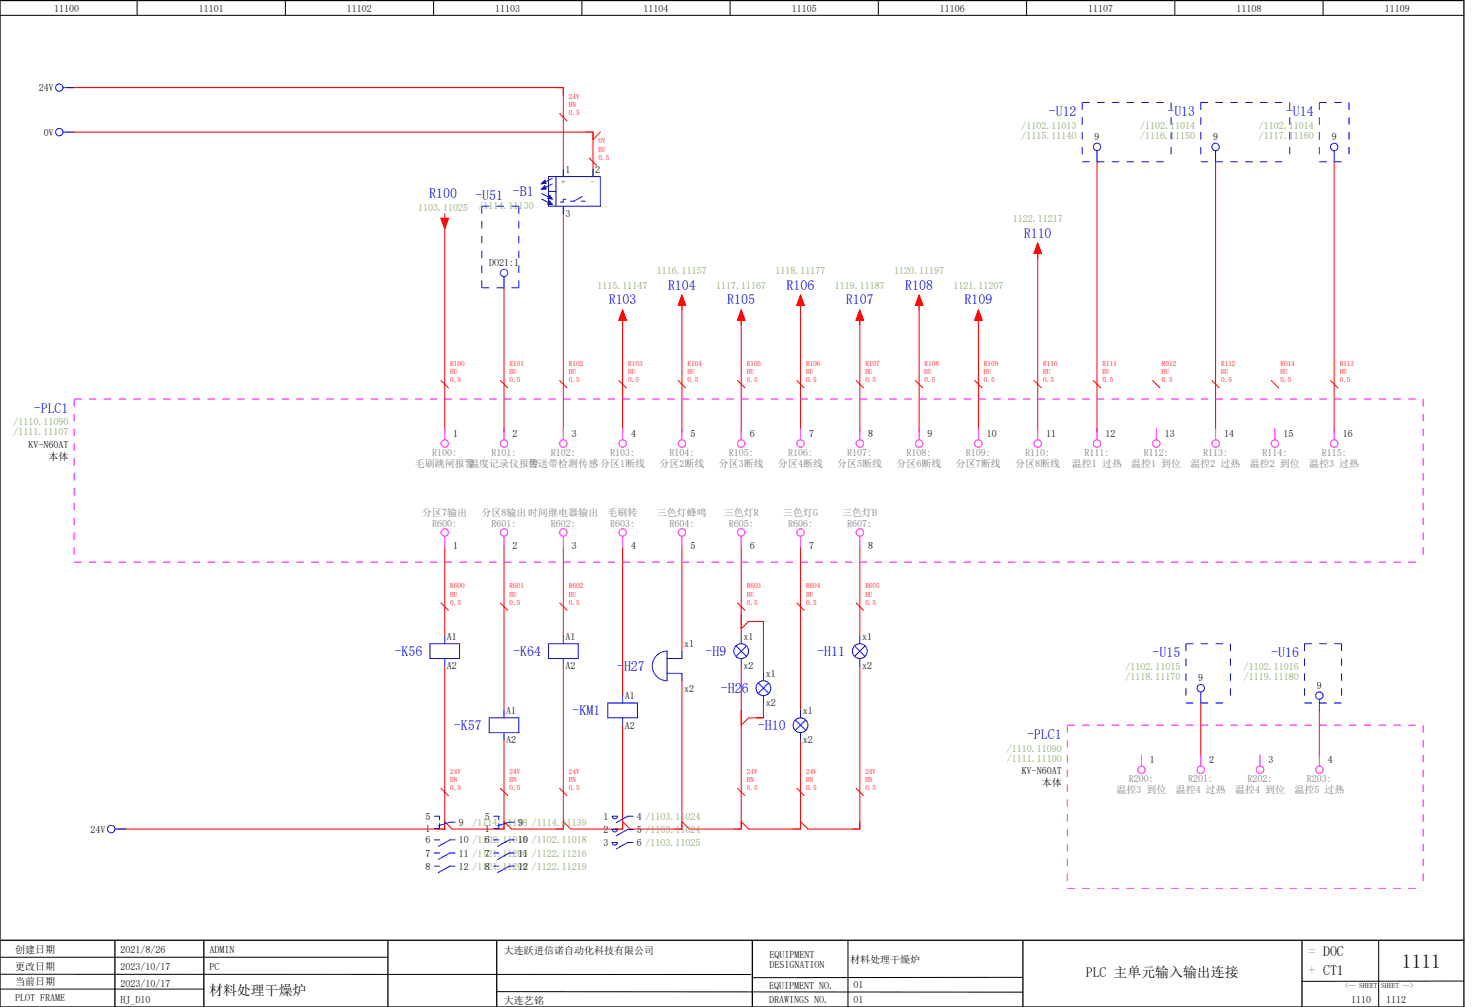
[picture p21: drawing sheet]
<svg xmlns="http://www.w3.org/2000/svg" width="399mm" height="272mm" viewBox="0 0 399 272" stroke-linecap="round" stroke-linejoin="round" font-family="sans-serif">
<defs><g id="words">
<text font-size="5.3" x="378.3" y="261">1111</text>
<g font-size="3.7" fill="#00f">
<text x="283" y="31.4">-U12</text>
<text x="315" y="31.4">-U13</text>
<text x="347" y="31.4">-U14</text>
<text x="115.8" y="53.5">R100</text>
<text x="128.3" y="53.8">-U51 -B1</text>
<text x="276.3" y="64.1">R110</text>
<text x="164.3" y="82.1">R103</text>
<text x="180.3" y="78.1">R104</text>
<text x="196.2" y="82.1">R105</text>
<text x="212.3" y="78.1">R106</text>
<text x="228.3" y="82.1">R107</text>
<text x="244.2" y="78.1">R108</text>
<text x="260.3" y="82.1">R109</text>
<text x="9.1" y="111.4">-PLC1</text>
<text x="106.5" y="177">-K56</text>
<text x="138.5" y="177">-K64</text>
<text x="190.4" y="177">-H9</text>
<text x="220.5" y="177">-H11</text>
<text x="311" y="177.4">-U15</text>
<text x="343" y="177.4">-U16</text>
<text x="166.5" y="181">-H27</text>
<text x="194.5" y="187">-H26</text>
<text x="122.5" y="197">-K57</text>
<text x="154.5" y="193">-KM1</text>
<text x="204.5" y="197">-H10</text>
<text x="277.1" y="199.4">-PLC1</text>
</g>
<g font-size="3.7" fill="#7ca552">
<text x="353.1" y="258">= DOC</text>
<text x="353.1" y="263">+ CT1</text>
</g>
<g font-size="3.7">
<text x="293" y="263.5">PLC 主单元输入输出连接</text>
<text x="56.4" y="268.5">材料处理干燥炉</text>
</g>
<g font-size="2.7">
<text x="14.6" y="3.1">11100</text>
<text x="53.6" y="3.1">11101</text>
<text x="93.6" y="3.1">11102</text>
<text x="133.6" y="3.1">11103</text>
<text x="173.6" y="3.1">11104</text>
<text x="213.6" y="3.1">11105</text>
<text x="253.6" y="3.1">11106</text>
<text x="293.6" y="3.1">11107</text>
<text x="333.6" y="3.1">11108</text>
<text x="373.6" y="3.1">11109</text>
<text x="10.4" y="24.6">24V</text>
<text x="11.8" y="36.6">0V</text>
<text x="295.3" y="37.8">9</text>
<text x="327.3" y="37.8">9</text>
<text x="359.3" y="37.8">9</text>
<text x="152.6" y="46.7">1</text>
<text x="160.6" y="46.7">2</text>
<text x="152.6" y="58.6">3</text>
<text x="131.9" y="71.8">DO21:1</text>
<text x="122.3" y="117.8">1</text>
<text x="138.3" y="117.8">2</text>
<text x="154.3" y="117.8">3</text>
<text x="170.3" y="117.8">4</text>
<text x="186.3" y="117.8">5</text>
<text x="202.3" y="117.8">6</text>
<text x="218.3" y="117.8">7</text>
<text x="234.3" y="117.8">8</text>
<text x="250.3" y="117.8">9</text>
<text x="266.3" y="117.8">10</text>
<text x="282.3" y="117.8">11</text>
<text x="298.3" y="117.8">12</text>
<text x="314.3" y="117.8">13</text>
<text x="330.3" y="117.8">14</text>
<text x="346.3" y="117.8">15</text>
<text x="362.3" y="117.8">16</text>
<text x="7.7" y="120.9">KV-N60AT</text>
<text x="13.1" y="124">本体</text>
<text x="122.3" y="148.2">1</text>
<text x="138.3" y="148.2">2</text>
<text x="154.3" y="148.2">3</text>
<text x="170.3" y="148.2">4</text>
<text x="186.3" y="148.2">5</text>
<text x="202.3" y="148.2">6</text>
<text x="218.3" y="148.2">7</text>
<text x="234.3" y="148.2">8</text>
<text x="120.6" y="172.7">A1</text>
<text x="152.6" y="172.7">A1</text>
<text x="200.6" y="172.7">x1</text>
<text x="232.6" y="172.7">x1</text>
<text x="184.6" y="174.7">x1</text>
<text x="120.6" y="180.6">A2</text>
<text x="152.6" y="180.6">A2</text>
<text x="200.6" y="180.6">x2</text>
<text x="206.6" y="182.7">x1</text>
<text x="232.6" y="180.6">x2</text>
<text x="323.3" y="183.8">9</text>
<text x="355.3" y="185.8">9</text>
<text x="168.6" y="188.7">A1</text>
<text x="184.6" y="186.6">x2</text>
<text x="206.6" y="190.6">x2</text>
<text x="136.6" y="192.7">A1</text>
<text x="168.6" y="196.6">A2</text>
<text x="216.6" y="192.7">x1</text>
<text x="136.6" y="200.6">A2</text>
<text x="216.6" y="200.6">x2</text>
<text x="275.7" y="208.9">KV-N60AT</text>
<text x="310.3" y="205.8">1</text>
<text x="326.3" y="205.8">2</text>
<text x="342.3" y="205.8">3</text>
<text x="358.3" y="205.8">4</text>
<text x="281.1" y="212">本体</text>
<text x="114.9" y="221.1">5</text>
<text x="130.9" y="221.1">5</text>
<text x="162.9" y="221.1">1</text>
<text x="171.8" y="221.1">4 /1103.11024</text>
<text x="24.5" y="224.6">24V</text>
<text x="114.9" y="224.4">1</text>
<text x="114.9" y="227.5">6</text>
<text x="123.8" y="222.7">9</text>
<text x="123.8" y="227.5">10 /1102.11018</text>
<text x="130.9" y="224.4">1</text>
<text x="130.9" y="227.5">6</text>
<text x="139.8" y="222.7">9</text>
<text x="139.8" y="227.5">10 /1102.11018</text>
<text x="162.9" y="224.7">2</text>
<text x="171.8" y="224.7">5 /1103.11024</text>
<text x="114.9" y="231.1">7</text>
<text x="123.8" y="231.1">11 /1121.11206</text>
<text x="130.9" y="231.1">7</text>
<text x="139.8" y="231.1">11 /1122.11216</text>
<text x="162.9" y="228.2">3</text>
<text x="171.8" y="228.2">6 /1103.11025</text>
<text x="114.9" y="234.6">8</text>
<text x="123.8" y="234.6">12 /1121.11209</text>
<text x="130.9" y="234.6">8</text>
<text x="139.8" y="234.6">12 /1122.11219</text>
<text x="4.1" y="257.1">创建日期</text>
<text x="32.5" y="257.1">2021/8/26</text>
<text x="56.5" y="257.1">ADMIN</text>
<text x="136" y="257.3">大连跃进信诺自动化科技有限公司</text>
<text x="4" y="261.6">更改日期</text>
<text x="32.5" y="261.6">2023/10/17</text>
<text x="56.5" y="261.6">PC</text>
<text x="207.6" y="258.3">EQUIPMENT</text>
<text x="207.6" y="261">DESIGNATION</text>
<text x="229.4" y="259.7">材料处理干燥炉</text>
<text x="4.1" y="265.8">当前日期</text>
<text x="32.5" y="266.1">2023/10/17</text>
<text x="207.5" y="266.7">EQUIPMENT NO.</text>
<text x="230.3" y="266.6">01</text>
<text x="4.1" y="270.2">PLOT FRAME</text>
<text x="32.5" y="270.6">HJ_D10</text>
<text x="136" y="270.8">大连艺铭</text>
<text x="207.5" y="270.6">DRAWINGS NO.</text>
<text x="230.3" y="270.6">01</text>
<text x="364.6" y="270.6">1110</text>
<text x="374" y="270.6">1112</text>
</g>
<g font-size="2.7" fill="#7ca552">
<text x="275.6" y="34.7">/1102.11013</text>
<text x="307.7" y="34.7">/1102.11014</text>
<text x="339.6" y="34.7">/1102.11014</text>
<text x="275.6" y="37.4">/1115.11140</text>
<text x="307.7" y="37.4">/1116.11150</text>
<text x="339.6" y="37.4">/1117.11160</text>
<text x="112.8" y="56.8">1103.11025</text>
<text x="129.2" y="56.3">/1114.11130</text>
<text x="273.3" y="60">1122.11217</text>
<text x="161.3" y="78">1115.11147</text>
<text x="177.3" y="74">1116.11157</text>
<text x="193.2" y="78">1117.11167</text>
<text x="209.3" y="74">1118.11177</text>
<text x="225.3" y="78">1119.11187</text>
<text x="241.2" y="74">1120.11197</text>
<text x="257.3" y="78">1121.11207</text>
<text x="3.7" y="114.7">/1110.11090</text>
<text x="3.7" y="117.4">/1111.11107</text>
<text x="303.6" y="180.7">/1102.11015</text>
<text x="303.6" y="183.4">/1118.11170</text>
<text x="335.7" y="180.7">/1102.11016</text>
<text x="335.7" y="183.4">/1119.11180</text>
<text x="271.6" y="202.7">/1110.11090</text>
<text x="271.6" y="205.4">/1111.11100</text>
<text x="127.5" y="222.7">/1114.11138 /1114.11139</text>
</g>
<g font-size="2.7" fill="#767676">
<text x="116.6" y="123">R100:</text>
<text x="132.6" y="123">R101:</text>
<text x="148.6" y="123">R102:</text>
<text x="164.6" y="123">R103:</text>
<text x="180.6" y="123">R104:</text>
<text x="196.6" y="123">R105:</text>
<text x="212.6" y="123">R106:</text>
<text x="228.6" y="123">R107:</text>
<text x="244.6" y="123">R108:</text>
<text x="260.6" y="123">R109:</text>
<text x="276.6" y="123">R110:</text>
<text x="292.6" y="123">R111:</text>
<text x="308.6" y="123">R112:</text>
<text x="324.6" y="123">R113:</text>
<text x="340.6" y="123">R114:</text>
<text x="356.6" y="123">R115:</text>
<text x="111.9" y="126">毛刷跳闸报警</text>
<text x="126.5" y="126">温度记录仪报警</text>
<text x="142.6" y="126">传送带检测传感 分区1断线</text>
<text x="177.9" y="126">分区2断线</text>
<text x="193.9" y="126">分区3断线</text>
<text x="209.9" y="126">分区4断线</text>
<text x="225.9" y="126">分区5断线</text>
<text x="241.9" y="126">分区6断线</text>
<text x="257.9" y="126">分区7断线</text>
<text x="273.9" y="126">分区8断线</text>
<text x="289.2" y="126">温控1 过热</text>
<text x="305.3" y="126">温控1 到位</text>
<text x="321.3" y="126">温控2 过热</text>
<text x="337.2" y="126">温控2 到位</text>
<text x="353.3" y="126">温控3 过热</text>
<text x="113.9" y="139.2">分区7输出</text>
<text x="116.6" y="142.3">R600:</text>
<text x="129.9" y="139.2">分区8输出 时间继电器输出</text>
<text x="132.6" y="142.3">R601:</text>
<text x="148.6" y="142.3">R602:</text>
<text x="163.9" y="139.2">毛刷转</text>
<text x="164.6" y="142.3">R603:</text>
<text x="177.3" y="139.2">三色灯蜂鸣</text>
<text x="180.6" y="142.3">R604:</text>
<text x="195.3" y="139.2">三色灯R</text>
<text x="196.6" y="142.3">R605:</text>
<text x="211.3" y="139.2">三色灯G</text>
<text x="212.6" y="142.3">R606:</text>
<text x="227.3" y="139.2">三色灯B</text>
<text x="228.6" y="142.3">R607:</text>
<text x="301.3" y="214">温控3 到位</text>
<text x="304.6" y="211">R200:</text>
<text x="317.2" y="214">温控4 过热</text>
<text x="320.6" y="211">R201:</text>
<text x="333.3" y="214">温控4 到位</text>
<text x="336.6" y="211">R202:</text>
<text x="349.2" y="214">温控5 过热</text>
<text x="352.6" y="211">R203:</text>
</g>
<g font-size="2.3" fill="#00f">
<text x="151.4" y="49.9">+</text>
<text x="159.4" y="49.9">-</text>
</g>
<g font-size="2" fill="#f00">
<text x="153.5" y="28.9">BN</text>
<text x="153.5" y="26.7">24V</text>
<text x="153.5" y="31.1">0.5</text>
<text x="161.5" y="40.9">BU</text>
<text x="161.5" y="38.7">0V</text>
<text x="161.5" y="43.1">0.5</text>
<text x="121.5" y="100.9">BU</text>
<text x="121.5" y="98.7">R100</text>
<text x="137.5" y="100.9">BU</text>
<text x="137.5" y="98.7">R101</text>
<text x="153.5" y="100.9">BU</text>
<text x="153.5" y="98.7">R102</text>
<text x="169.5" y="100.9">BU</text>
<text x="169.5" y="98.7">R103</text>
<text x="185.5" y="100.9">BU</text>
<text x="185.5" y="98.7">R104</text>
<text x="201.5" y="100.9">BU</text>
<text x="201.5" y="98.7">R105</text>
<text x="217.5" y="100.9">BU</text>
<text x="217.5" y="98.7">R106</text>
<text x="233.5" y="100.9">BU</text>
<text x="233.5" y="98.7">R107</text>
<text x="249.5" y="100.9">BU</text>
<text x="249.5" y="98.7">R108</text>
<text x="265.5" y="100.9">BU</text>
<text x="265.5" y="98.7">R109</text>
<text x="281.5" y="100.9">BU</text>
<text x="281.5" y="98.7">R110</text>
<text x="297.5" y="100.9">BU</text>
<text x="297.5" y="98.7">R111</text>
<text x="313.5" y="100.9">BU</text>
<text x="313.5" y="98.7">R012</text>
<text x="329.5" y="100.9">BU</text>
<text x="329.5" y="98.7">R112</text>
<text x="345.5" y="100.9">BU</text>
<text x="345.5" y="98.7">R014</text>
<text x="361.5" y="100.9">BU</text>
<text x="361.5" y="98.7">R113</text>
<text x="121.5" y="103.1">0.5</text>
<text x="137.5" y="103.1">0.5</text>
<text x="153.5" y="103.1">0.5</text>
<text x="169.5" y="103.1">0.5</text>
<text x="185.5" y="103.1">0.5</text>
<text x="201.5" y="103.1">0.5</text>
<text x="217.5" y="103.1">0.5</text>
<text x="233.5" y="103.1">0.5</text>
<text x="249.5" y="103.1">0.5</text>
<text x="265.5" y="103.1">0.5</text>
<text x="281.5" y="103.1">0.5</text>
<text x="297.5" y="103.1">0.5</text>
<text x="313.5" y="103.1">0.5</text>
<text x="329.5" y="103.1">0.5</text>
<text x="345.5" y="103.1">0.5</text>
<text x="361.5" y="103.1">0.5</text>
<text x="121.5" y="160.9">BU</text>
<text x="121.5" y="158.7">R600</text>
<text x="137.5" y="160.9">BU</text>
<text x="137.5" y="158.7">R601</text>
<text x="153.5" y="160.9">BU</text>
<text x="153.5" y="158.7">R602</text>
<text x="201.5" y="160.9">BU</text>
<text x="201.5" y="158.7">R603</text>
<text x="217.5" y="160.9">BU</text>
<text x="217.5" y="158.7">R604</text>
<text x="233.5" y="160.9">BU</text>
<text x="233.5" y="158.7">R605</text>
<text x="121.5" y="163.1">0.5</text>
<text x="137.5" y="163.1">0.5</text>
<text x="153.5" y="163.1">0.5</text>
<text x="201.5" y="163.1">0.5</text>
<text x="217.5" y="163.1">0.5</text>
<text x="233.5" y="163.1">0.5</text>
<text x="121.5" y="208.7">24V</text>
<text x="137.5" y="208.7">24V</text>
<text x="153.5" y="208.7">24V</text>
<text x="201.5" y="208.7">24V</text>
<text x="217.5" y="208.7">24V</text>
<text x="233.5" y="208.7">24V</text>
<text x="121.5" y="213.1">0.5</text>
<text x="121.5" y="210.9">BN</text>
<text x="137.5" y="213.1">0.5</text>
<text x="137.5" y="210.9">BN</text>
<text x="153.5" y="213.1">0.5</text>
<text x="153.5" y="210.9">BN</text>
<text x="201.5" y="213.1">0.5</text>
<text x="201.5" y="210.9">BN</text>
<text x="217.5" y="213.1">0.5</text>
<text x="217.5" y="210.9">BN</text>
<text x="233.5" y="213.1">0.5</text>
<text x="233.5" y="210.9">BN</text>
</g>
<g font-size="2">
<text x="362.9" y="266.6">&lt;-- SHEET</text>
<text x="372.7" y="266.4">SHEET --&gt;</text>
</g>
</g></defs>
<path d="M0 .1h395v271.5h-395zM0 253.6h395M31 253.6v18M55 253.6v18M104.7 253.7v18M134 253.6v18M203 253.6v18M276 253.6v18M351.3 253.6v18" fill="none" stroke="#000" stroke-width=".35"/>
<g fill="none" stroke="#000" stroke-width=".27">
<path d="M0 4.1h395M37 .1v4M77 .1v4M117 .1v4M157 .1v4M197 .1v4M237 .1v4M277 .1v4M317 .1v4M357 .1v4M0 258.2h104.8M228.8 253.6v18"/>
<path d="M372 253.6v18M0 262.8l202.6 .1M0 266.8h55M134.1 267.5l141.9 .1M276 263.6l-73 .1M395 264.6l-43.7 .1"/>
</g>
<g fill="none" stroke="#f00" stroke-width=".27">
<path d="M18 23.6h134v24M18 35.6h142v12M151 30.6l2 2M162 35.6l-2 2M119 58.9h2l-1 2.7zM120 57.6v1.3M152 55.6v61M159 42.6l2 2M296 43.6v73M328 43.6v73M360 43.6v73M120 60.6v56"/>
<path d="M136 77.6v39M184 79.6l1 2.8h-2zM216 79.6l1 2.8h-2zM248 79.6l1 2.8h-2zM280 68.4v48.2M280 65.6l1 2.8h-2zM168 86.4v30.2M168 83.6l1 2.8h-2zM184 82.4v34.2M200 86.4v30.2M200 83.6l1 2.8h-2zM216 82.4v34.2"/>
<path d="M232 86.4v30.2M232 83.6l1 2.8h-2zM248 82.4v34.2M264 86.4v30.2M264 83.6l1 2.8h-2zM119 102.6l2 2M135 102.6l2 2M151 102.6l2 2M167 102.6l2 2M183 102.6l2 2M199 102.6l2 2M215 102.6l2 2"/>
<path d="M231 102.6l2 2M247 102.6l2 2M263 102.6l2 2M279 102.6l2 2M295 102.6l2 2M311 102.6l2 2M327 102.6l2 2M343 102.6l2 2M359 102.6l2 2M120 147.6v24M136 147.6v44M152 147.6v24"/>
<path d="M168 147.6v40M184 147.6v28M200 147.6v24M216 147.6v44M232 147.6v24M119 162.6l2 2M120 179.6v44h-88M135 162.6l2 2M151 162.6l2 2M152 179.6v44h-14l-2-2M199 162.6l2 2M200 179.6v44h-14l-2-2"/>
<path d="M200 169.6l2-2h4v14M215 162.6l2 2M231 162.6l2 2M232 179.6v44h-14l-2-2M136 199.6v24h-14l-2-2M168 195.6v28h-14l-2-2M184 183.6v40h-14l-2-2M206 189.6v4h-4l-2 2M216 199.6v24h-14l-2-2M324 189.6v15M356 191.6v13M119 212.6l2 2"/>
<path d="M135 212.6l2 2M151 212.6l2 2M199 212.6l2 2M215 212.6l2 2M231 212.6l2 2"/>
</g>
<path d="M20 107.6h364M20 107.6v44M384 107.6v44M20 151.6h364M288 195.6h96M288 195.6v44M384 195.6v44M288 239.6h96" fill="none" stroke="#f0f" stroke-width=".27" stroke-dasharray="2 2" stroke-linecap="butt"/>
<g fill="none" stroke="#f0f" stroke-width=".27">
<path d="M120 115.6v3M136 115.6v3M152 115.6v3M168 115.6v3M184 115.6v3M200 115.6v3M216 115.6v3M232 115.6v3M248 115.6v3M264 115.6v3M280 115.6v3M296 115.6v3"/>
<path d="M312 115.6v3M328 115.6v3M344 115.6v3M360 115.6v3M120 144.6v3M136 144.6v3M152 144.6v3M168 144.6v3M184 144.6v3M200 144.6v3M216 144.6v3M232 144.6v3"/>
<path d="M308 203.6v3M324 203.6v3M340 203.6v3M356 203.6v3"/>
<circle cx="120" cy="119.6" r="1"/>
<circle cx="136" cy="119.6" r="1"/>
<circle cx="152" cy="119.6" r="1"/>
<circle cx="168" cy="119.6" r="1"/>
<circle cx="184" cy="119.6" r="1"/>
<circle cx="200" cy="119.6" r="1"/>
<circle cx="216" cy="119.6" r="1"/>
<circle cx="232" cy="119.6" r="1"/>
<circle cx="248" cy="119.6" r="1"/>
<circle cx="264" cy="119.6" r="1"/>
<circle cx="280" cy="119.6" r="1"/>
<circle cx="296" cy="119.6" r="1"/>
<circle cx="312" cy="119.6" r="1"/>
<circle cx="328" cy="119.6" r="1"/>
<circle cx="344" cy="119.6" r="1"/>
<circle cx="360" cy="119.6" r="1"/>
<circle cx="120" cy="143.6" r="1"/>
<circle cx="136" cy="143.6" r="1"/>
<circle cx="152" cy="143.6" r="1"/>
<circle cx="168" cy="143.6" r="1"/>
<circle cx="184" cy="143.6" r="1"/>
<circle cx="200" cy="143.6" r="1"/>
<circle cx="216" cy="143.6" r="1"/>
<circle cx="232" cy="143.6" r="1"/>
<circle cx="308" cy="207.6" r="1"/>
<circle cx="324" cy="207.6" r="1"/>
<circle cx="340" cy="207.6" r="1"/>
<circle cx="356" cy="207.6" r="1"/>
</g>
<g fill="none" stroke="#00f" stroke-width=".27">
<path d="M17 23.6h3M17 35.6h3M146.2 52.2l1.9 1M146.2 53.7l1.9 1M146.9 48.7h.1M146.9 50.2h.1M146.9 48.7l.4 .8-1.1 .1zM146.9 50.2l.4 .8-1.1 .1zM148 47.6h14v8h-14zM148 51.6h2M148.2 52.8h.1M148.2 54.3h.1"/>
<path d="M148.2 52.8l.8 .8-1.1-.1zM148.2 54.3l.8 .8-1.1-.1zM149 49.6l-1.9 1M149 48.1l-1.9 1M150 47.6v8M152 45.6v2M152 55.6v2M152.7 53.8h-.7v.7h-.8M156.9 54.3h1M157.1 53l-2.2 1.3h-1M160 45.6v2M296 40.6v3"/>
<path d="M328 40.6v3M360 40.6v3M136 74.6v3M116 173.6h8v4h-8zM120 171.6v2M120 177.6v2M148 173.6h8v4h-8zM152 171.6v2M152 177.6v2M177.2 176.8a4 4 0 0 1 2.8-1.2v8a4 4 0 0 1-3.7-2.4 4 4 0 0 1 .9-4.4zM184 175.6v2h-4M198.6 174.2l2.8 2.8"/>
<path d="M200 171.6v2M200 177.6v2M201.4 174.2l-2.8 2.8M230.6 174.2l2.8 2.8M232 171.6v2M232 177.6v2M233.4 174.2l-2.8 2.8M132 193.6h8v4h-8zM136 191.6v2M136 197.6v2M164 189.6h8v4h-8zM168 187.6v2"/>
<path d="M168 193.6v2M180 181.6h4v2M204.6 184.2l2.8 2.8M206 181.6v2M206 187.6v2M207.4 184.2l-2.8 2.8M214.6 194.2l2.8 2.8M216 191.6v2M216 197.6v2M217.4 194.2l-2.8 2.8M324 186.6v3M356 188.6v3"/>
<path d="M31 223.6h3M117.2 220.2h1.4v1M117.2 226.6h1.4M117.2 230.1h1.4M117.2 233.6h1.4M118.6 222.2v1.3h-1.4M122.8 221.8h-1.4l-3.1 1M122.8 226.6h-1.4l-3.1 1.7M122.8 230.1h-1.4l-3.1 1.8M122.8 233.6h-1.4l-3.1 1.8M133.2 220.2h1.4v1M133.2 226.6h1.4"/>
<path d="M133.2 230.1h1.4M133.2 233.6h1.4M134.6 222.2v1.3h-1.4M138.8 221.8h-1.4l-3.1 1M138.8 226.6h-1.4l-3.1 1.7M138.8 230.1h-1.4l-3.1 1.8M138.8 233.6h-1.4l-3.1 1.8M165.2 220.2h1.4a.7 .7 0 0 1-.7 .7 .7 .7 0 0 1-.7-.7zM165.2 223.7h1.4a.7 .7 0 0 1-.7 .7 .7 .7 0 0 1-.7-.7zM165.2 227.3h1.4a.7 .7 0 0 1-.7 .7 .7 .7 0 0 1-.7-.7zM170.8 220.2h-1.4l-3.1 1.7M170.8 223.7h-1.4l-3.1 1.8"/>
<path d="M170.8 227.3h-1.4l-3.1 1.7"/>
<circle cx="16" cy="23.6" r="1"/>
<circle cx="16" cy="35.6" r="1"/>
<circle cx="296" cy="39.6" r="1"/>
<circle cx="328" cy="39.6" r="1"/>
<circle cx="360" cy="39.6" r="1"/>
<circle cx="136" cy="73.6" r="1"/>
<circle cx="200" cy="175.6" r="2"/>
<circle cx="232" cy="175.6" r="2"/>
<circle cx="206" cy="185.6" r="2"/>
<circle cx="216" cy="195.6" r="2"/>
<circle cx="324" cy="185.6" r="1"/>
<circle cx="356" cy="187.6" r="1"/>
<circle cx="30" cy="223.6" r="1"/>
</g>
<g fill="#00f" stroke="#00f" stroke-width=".27">
<path d="M148.2 52.8l.8 .8-1.1-.1z"/>
<path d="M146.9 48.7l.4 .8-1.1 .1z"/>
<path d="M146.9 50.2l.4 .8-1.1 .1z"/>
<path d="M148.2 54.3l.8 .8-1.1-.1z"/>
</g>
<g fill="none" stroke="#00f" stroke-width=".27" stroke-dasharray="2 2" stroke-linecap="butt">
<path d="M292 27.6h24M292 27.6v16M316 27.6v16M324 27.6h24M324 27.6v16M348 27.6v16M356 27.6h8M356 27.6v16M364 27.6v16M130 55.6h10M130 55.6v22M140 55.6v22"/>
<path d="M292 43.6h24M324 43.6h24M356 43.6h8M130 77.6h10M320 173.6h12M320 173.6v16M332 173.6v16M352 173.6h10M352 173.6v16M362 173.6v16M320 189.6h12M352 189.6h10"/>
</g>
<g fill="#f00" stroke="#f00" stroke-width=".27">
<path d="M119 58.9h2l-1 2.7z"/>
<path d="M168 83.6l1 2.8h-2z"/>
<path d="M184 79.6l1 2.8h-2z"/>
<path d="M200 83.6l1 2.8h-2z"/>
<path d="M216 79.6l1 2.8h-2z"/>
<path d="M232 83.6l1 2.8h-2z"/>
<path d="M248 79.6l1 2.8h-2z"/>
<path d="M264 83.6l1 2.8h-2z"/>
<path d="M280 65.6l1 2.8h-2z"/>
</g>
<use href="#words"/>
</svg>
